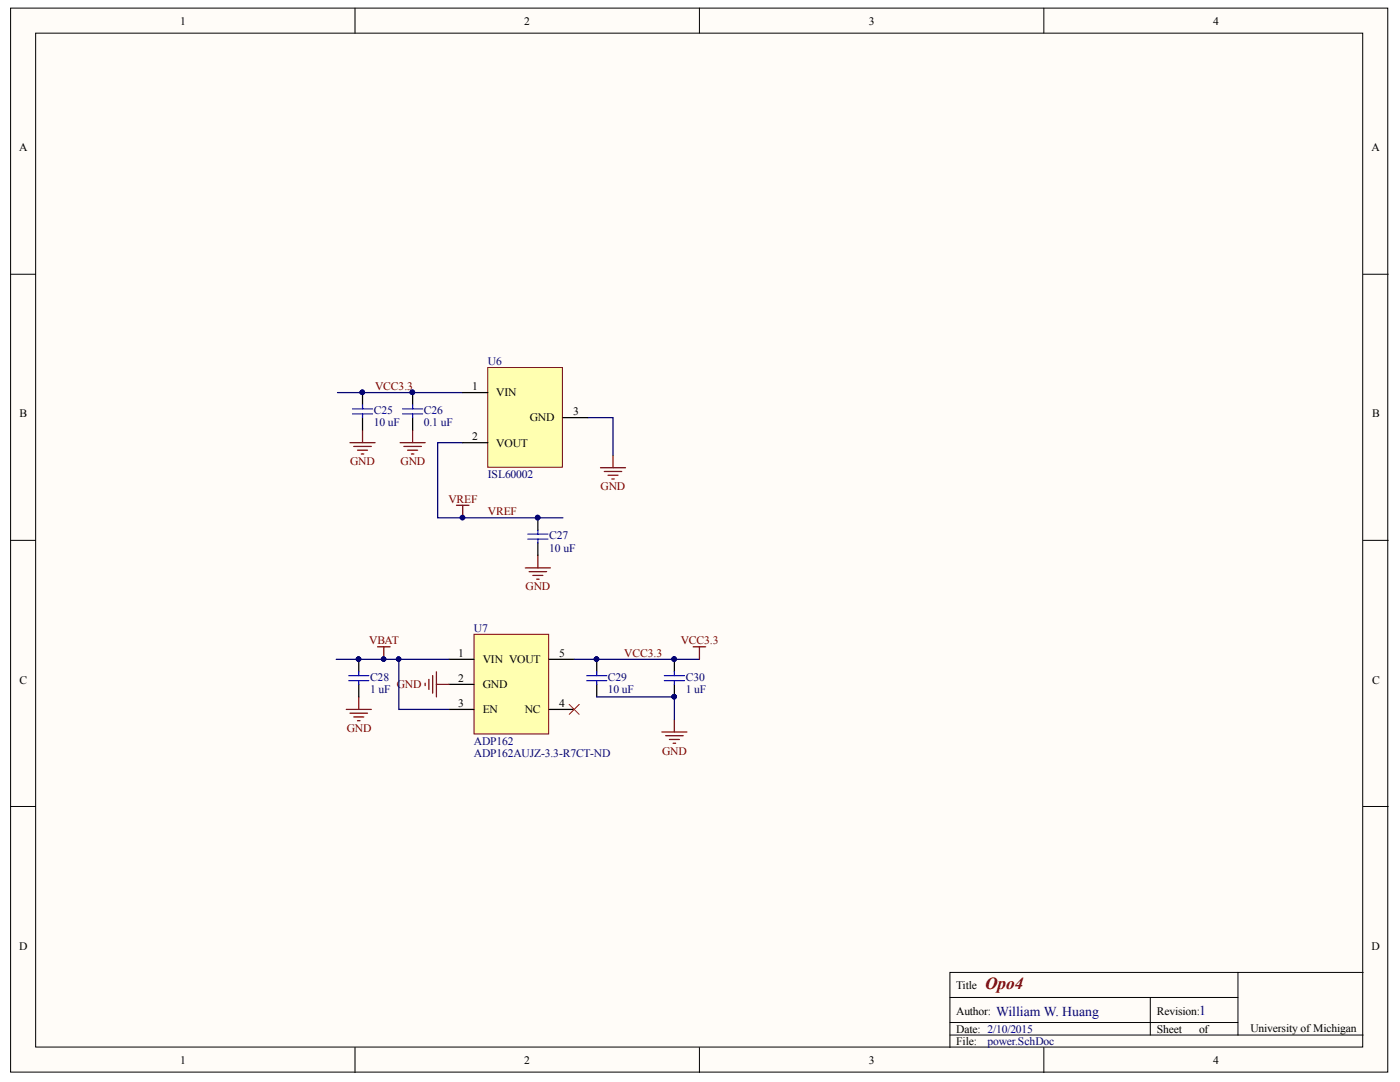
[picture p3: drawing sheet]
<svg xmlns="http://www.w3.org/2000/svg" width="279mm" height="216mm" viewBox="0 0 279 216" stroke-linecap="round" stroke-linejoin="round" font-family="sans-serif">
<defs><g id="words">
<text font-size="3.4" fill="#800000" x="196.6" y="197.3">Opo4</text>
<g font-size="2.7" fill="#000080">
<text x="198.8" y="202.7">William W. Huang</text>
<text x="239.3" y="202.4">1</text>
</g>
<g font-size="2.3">
<text x="36" y="4.9">1</text>
<text x="104.6" y="4.9">2</text>
<text x="173.4" y="4.9">3</text>
<text x="242.1" y="4.9">4</text>
<text x="3.8" y="30.2">A</text>
<text x="273.7" y="30.2">A</text>
<text x="94.2" y="77.9">1</text>
<text x="3.9" y="83.3">B</text>
<text x="99.1" y="79.1">VIN</text>
<text x="114.4" y="82.9">3</text>
<text x="273.8" y="83.3">B</text>
<text x="94.2" y="87.9">2</text>
<text x="99.1" y="89.1">VOUT</text>
<text x="105.7" y="84.1">GND</text>
<text x="91.4" y="131.1">1</text>
<text x="111.6" y="131.1">5</text>
<text x="3.9" y="136.4">C</text>
<text x="91.4" y="136.1">2</text>
<text x="96.3" y="132.3">VIN VOUT</text>
<text x="96.3" y="137.3">GND</text>
<text x="273.8" y="136.4">C</text>
<text x="91.4" y="141.1">3</text>
<text x="96.3" y="142.3">EN</text>
<text x="104.7" y="142.3">NC</text>
<text x="111.6" y="141.1">4</text>
<text x="3.8" y="189.5">D</text>
<text x="273.7" y="189.5">D</text>
<text x="190.8" y="197.3">Title</text>
<text x="190.8" y="202.5">Author:</text>
<text x="230.8" y="202.5">Revision:</text>
<text x="190.8" y="206.1">Date: 2/10/2015</text>
<text x="190.8" y="208.5">File:</text>
<text x="230.8" y="206.1">Sheet</text>
<text x="239.3" y="206.1">of</text>
<text x="249.5" y="205.8">University of Michigan</text>
<text x="36" y="212.3">1</text>
<text x="104.6" y="212.3">2</text>
<text x="173.4" y="212.3">3</text>
<text x="242.1" y="212.3">4</text>
</g>
<g font-size="2.3" fill="#800000">
<text x="74.9" y="77.9">VCC3.3</text>
<text x="69.9" y="92.9">GND</text>
<text x="79.9" y="92.9">GND</text>
<text x="89.5" y="100.4">VREF</text>
<text x="119.9" y="97.8">GND</text>
<text x="97.4" y="102.8">VREF</text>
<text x="104.9" y="117.8">GND</text>
<text x="73.7" y="128.5">VBAT</text>
<text x="124.6" y="131.1">VCC3.3</text>
<text x="135.8" y="128.5">VCC3.3</text>
<text x="79.2" y="137.3">GND</text>
<text x="69.2" y="146">GND</text>
<text x="132.1" y="150.6">GND</text>
</g>
<g font-size="2.3" fill="#000080">
<text x="97.4" y="72.8">U6</text>
<text x="74.6" y="82.6">C25</text>
<text x="84.6" y="82.6">C26</text>
<text x="74.6" y="85.1">10 uF</text>
<text x="84.6" y="85.1">0.1 uF</text>
<text x="97.4" y="95.3">ISL60002</text>
<text x="109.6" y="107.6">C27</text>
<text x="109.6" y="110.1">10 uF</text>
<text x="94.6" y="126.1">U7</text>
<text x="73.8" y="135.8">C28</text>
<text x="121.3" y="135.8">C29</text>
<text x="136.9" y="135.8">C30</text>
<text x="73.8" y="138.3">1 uF</text>
<text x="121.3" y="138.3">10 uF</text>
<text x="136.9" y="138.3">1 uF</text>
<text x="94.6" y="148.6">ADP162</text>
<text x="94.6" y="151">ADP162AUJZ-3.3-R7CT-ND</text>
<text x="197.1" y="208.5">power.SchDoc</text>
</g>
</g></defs>
<g fill="#fffcf8" stroke="#000" stroke-width=".2">
<path d="M2.1 1.6h274.9v212.3h-274.9z"/>
<path d="M7.1 6.6h264.9v202.3h-264.9z"/>
</g>
<g fill="none" stroke="#000" stroke-width=".2">
<path d="M70.9 1.6v5M139.6 1.6v5M208.3 1.6v5M2.1 54.7h5M272.1 54.7h5M2.1 107.8h5M272.1 107.8h5M2.1 160.9h5M272.1 160.9h5M189.6 199h57.5M229.6 199v7.5M247.1 194h-57.5v15"/>
<path d="M272.1 194h-25v12.5M70.9 209v5M139.6 209v5M189.6 206.5h82.5M189.6 204h57.5M208.3 209v5"/>
</g>
<path d="M94.6 126.6h14.9v19.9h-14.9z" fill="#ffffb0" stroke="#800000" stroke-width=".2"/>
<path d="M89.6 131.6h5M89.6 136.6h5M109.6 131.6h5M89.6 141.6h5M109.6 141.6h5" fill="none" stroke="#000" stroke-width=".25"/>
<path d="M67.4 78.3h24.9M92.3 88.3h-5v15h25M117.3 83.3h5v7.5M67.1 131.6h22.5M79.6 131.6v10h10M114.6 131.6h25" fill="none" stroke="#000080" stroke-width=".25"/>
<g fill="#000080" stroke="#000080" stroke-width=".2">
<circle cx="79.5" cy="131.5" r=".45"/>
<circle cx="76.5" cy="131.5" r=".45"/>
<circle cx="71.6" cy="131.5" r=".45"/>
<circle cx="119" cy="131.5" r=".45"/>
<circle cx="134.5" cy="131.5" r=".45"/>
<circle cx="82.3" cy="78.3" r=".45"/>
<circle cx="72.3" cy="78.3" r=".45"/>
<circle cx="92.3" cy="103.3" r=".45"/>
<circle cx="107.3" cy="103.3" r=".45"/>
</g>
<g fill="none" stroke="#800000" stroke-width=".25">
<path d="M69.9 88.3h4.9M70.6 89.1h3.5M71.4 89.8h1.9M72.1 90.6h.5M72.3 85.8v2.5M79.8 88.3h5M80.6 89.1h3.5M81.3 89.8h2M82.1 90.6h.5M82.3 85.8v2.5M119.8 93.3h5M120.6 94.1h3.5"/>
<path d="M121.3 94.8h2M122.1 95.6h.5M122.3 90.8v2.5M91.1 100.8h2.5M92.3 100.8v2.5M104.8 113.3h5M105.6 114.1h3.5M106.3 114.8h2M107.1 115.6h.5M107.3 110.8v2.5M71.6 139.1v2.5M84.8 136.3v.5"/>
<path d="M85.6 135.6v2M86.3 134.8v3.5M87.1 134.1v5M87.1 136.6h2.5M138.3 129.1h2.5M139.6 129.1v2.5M69.1 141.6h5M69.9 142.3h3.4M70.6 143.1h2M71.4 143.8h.5M132.1 146.1h5M132.8 146.8h3.5"/>
<path d="M133.6 147.6h2M134.3 148.3h.5M134.6 143.6v2.5"/>
</g>
<path d="M113.6 140.6l2 2M115.6 140.6l-2 2" fill="none" stroke="#f00" stroke-width=".2"/>
<path d="M97.3 73.3h14.9v19.9h-14.9z" fill="#ffffb0" stroke="#800000" stroke-width=".2"/>
<g fill="none" stroke="#000" stroke-width=".25">
<path d="M72.3 78.3v2.5M82.3 78.3v2.5M92.3 78.3h5M72.3 83.3v2.5M82.3 83.3v2.5M92.3 88.3h5M112.3 83.3h5M107.3 103.3v2.5M107.3 108.3v2.5M71.6 131.6v2.5M71.6 136.6v2.5M119.1 131.6v2.5"/>
<path d="M119.1 136.6v2.5M134.6 131.6v2.5M134.6 136.6v2.5"/>
</g>
<g fill="#000080" stroke="#000080" stroke-width=".2">
<circle cx="107.3" cy="103.3" r=".45"/>
<circle cx="72.3" cy="78.3" r=".45"/>
<circle cx="119" cy="131.5" r=".45"/>
<circle cx="82.3" cy="78.3" r=".45"/>
<circle cx="134.5" cy="139" r=".45"/>
<circle cx="134.5" cy="131.5" r=".45"/>
<circle cx="71.6" cy="131.5" r=".45"/>
<circle cx="76.5" cy="131.5" r=".45"/>
</g>
<g fill="none" stroke="#00f" stroke-width=".25">
<path d="M70.4 82.6h3.9M70.4 81.6h3.9M72.3 80.8v.8M72.3 82.6v.7M80.3 82.6h4M80.3 81.6h4M82.3 80.8v.8M82.3 82.6v.7M105.3 107.6h4M105.3 106.6h4M107.3 105.8v.8M107.3 107.6v.7"/>
<path d="M69.6 135.8h4M69.6 134.8h4M71.6 134.1v.7M71.6 135.8v.8M117.1 135.8h4M117.1 134.8h4M119.1 134.1v.7M119.1 135.8v.8M132.6 135.8h4M132.6 134.8h4M134.6 134.1v.7M134.6 135.8v.8"/>
</g>
<path d="M119.1 139.1h15.5v4.5" fill="none" stroke="#000080" stroke-width=".25"/>
<path d="M75.3 129.1h2.5M76.6 129.1v2.5" fill="none" stroke="#800000" stroke-width=".25"/>
<use href="#words"/>
</svg>
